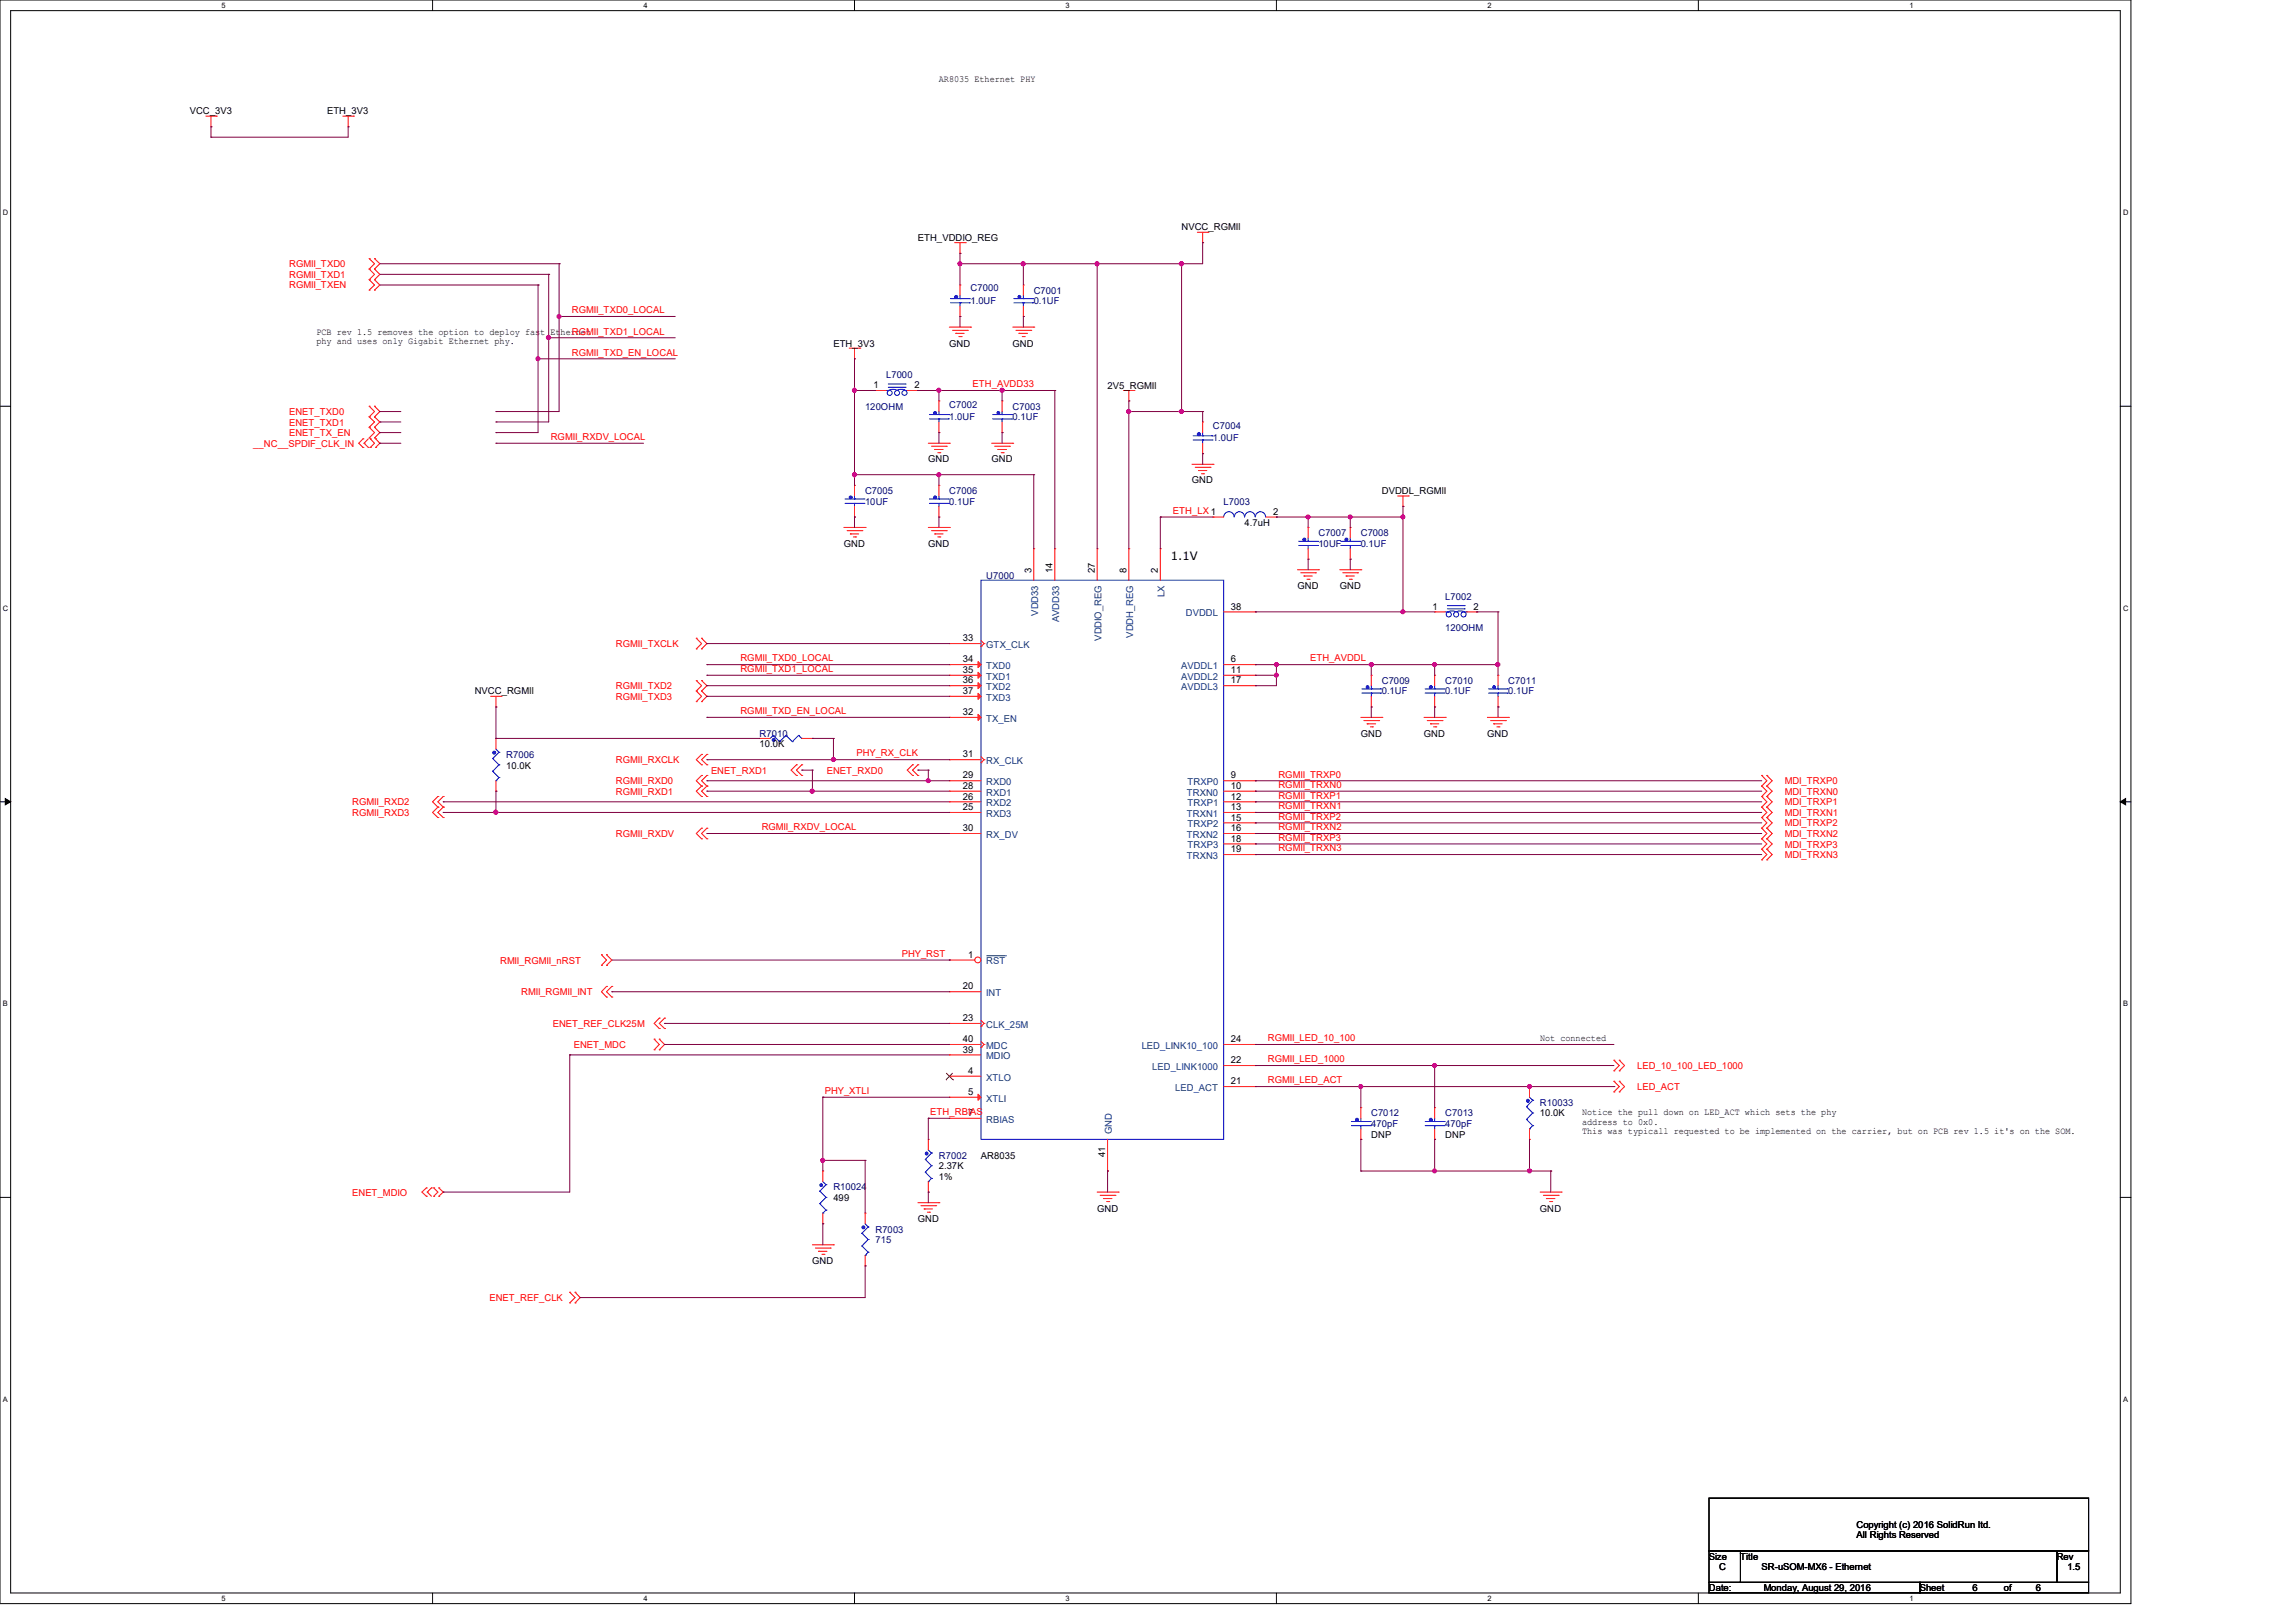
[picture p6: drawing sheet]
<svg xmlns="http://www.w3.org/2000/svg" width="420mm" height="297mm" viewBox="0 0 420 297" stroke-linecap="round" stroke-linejoin="round" font-family="sans-serif">
<defs><g id="words">
<text font-size="2.1" x="214.3" y="102.5">1.1V</text>
<g font-size="1.7">
<text x="171.8" y="14.9">AR8035 Ethernet PHY</text>
<text x="34.8" y="20.9">VCC_3V3</text>
<text x="59.9" y="20.9">ETH_3V3</text>
<text x="168" y="44.1">ETH_VDDIO_REG</text>
<text x="216.2" y="42.2">NVCC_RGMII</text>
<text x="57.9" y="61.3">PCB rev 1.5 removes the option to deploy fast Ethernet</text>
<text x="57.9" y="63">phy and uses only Gigabit Ethernet phy.</text>
<text x="152.5" y="63.4">ETH_3V3</text>
<text x="173.7" y="63.4">GND</text>
<text x="185.3" y="63.4">GND</text>
<text x="159.8" y="71">1</text>
<text x="167.4" y="71">2</text>
<text x="202.7" y="71.1">2V5_RGMII</text>
<text x="169.9" y="84.6">GND</text>
<text x="181.5" y="84.6">GND</text>
<text x="218.1" y="88.5">GND</text>
<text x="233" y="94.2">2</text>
<text x="252.9" y="90.4">DVDDL_RGMII</text>
<text x="154.4" y="100.1">GND</text>
<text x="169.9" y="100.1">GND</text>
<text x="227.8" y="96.2">4.7uH</text>
<text x="188.7" y="104.8" transform="rotate(-90 188.7 104.8)">3</text>
<text x="192.6" y="104.8" transform="rotate(-90 192.6 104.8)">14</text>
<text x="200.3" y="104.8" transform="rotate(-90 200.3 104.8)">27</text>
<text x="206.1" y="104.8" transform="rotate(-90 206.1 104.8)">8</text>
<text x="211.9" y="104.8" transform="rotate(-90 211.9 104.8)">2</text>
<text x="237.4" y="107.8">GND</text>
<text x="245.2" y="107.8">GND</text>
<text x="225.3" y="111.5">38</text>
<text x="262.1" y="111.5">1</text>
<text x="269.7" y="111.5">2</text>
<text x="176.2" y="117.3">33</text>
<text x="176.2" y="121.2">34</text>
<text x="176.2" y="123.1">35</text>
<text x="176.2" y="125.1">36</text>
<text x="225.3" y="121.2">6</text>
<text x="225.3" y="125.1">17</text>
<text x="225.3" y="123.1">11</text>
<text x="86.9" y="127.1">NVCC_RGMII</text>
<text x="176.2" y="130.9">32</text>
<text x="176.2" y="127">37</text>
<text x="139" y="136.7">10.0K</text>
<text x="249" y="134.8">GND</text>
<text x="260.6" y="134.8">GND</text>
<text x="272.2" y="134.8">GND</text>
<text x="92.7" y="140.6">10.0K</text>
<text x="176.2" y="142.5">29</text>
<text x="176.2" y="138.6">31</text>
<text x="225.3" y="142.5">9</text>
<text x="176.2" y="148.3">25</text>
<text x="176.2" y="146.3">26</text>
<text x="176.2" y="144.4">28</text>
<text x="225.3" y="144.4">10</text>
<text x="225.3" y="146.3">12</text>
<text x="225.3" y="148.3">13</text>
<text x="176.2" y="152.1">30</text>
<text x="225.3" y="150.2">15</text>
<text x="225.3" y="152.1">16</text>
<text x="225.3" y="154">18</text>
<text x="225.3" y="156">19</text>
<text x="177.2" y="175.3">1</text>
<text x="176.2" y="181.1">20</text>
<text x="176.2" y="186.9">23</text>
<text x="176.2" y="190.7">40</text>
<text x="225.3" y="190.7">24</text>
<text x="281.8" y="190.6">Not connected</text>
<text x="176.2" y="192.6">39</text>
<text x="177.2" y="196.5">4</text>
<text x="225.3" y="194.6">22</text>
<text x="177.2" y="200.4">5</text>
<text x="225.3" y="198.4">21</text>
<text x="177.2" y="204.2">7</text>
<text x="250.9" y="208.2">DNP</text>
<text x="264.5" y="208.2">DNP</text>
<text x="281.8" y="204.3">10.0K</text>
<text x="289.5" y="204.1">Notice the pull down on LED_ACT which sets the phy</text>
<text x="289.5" y="205.8">address to 0x0.</text>
<text x="289.5" y="207.6">This was typicall requested to be implemented on the carrier, but on PCB rev 1.5 it's on the SOM.</text>
<text x="171.8" y="214">2.37K</text>
<text x="171.8" y="215.9">1%</text>
<text x="179.5" y="212">AR8035</text>
<text x="202.3" y="211.8" transform="rotate(-90 202.3 211.8)">41</text>
<text x="152.5" y="219.8">499</text>
<text x="200.8" y="221.7">GND</text>
<text x="281.8" y="221.7">GND</text>
<text x="168" y="223.6">GND</text>
<text x="148.7" y="231.4">GND</text>
<text x="339.7" y="279.6">Copyright (c) 2016 SolidRun ltd.</text>
<text x="339.7" y="281.4">All Rights Reserved</text>
<text x="312.7" y="285.4">Size</text>
<text x="314.6" y="287.3">C</text>
<text x="318.5" y="285.4">Title</text>
<text x="322.4" y="287.3">SR-uSOM-MX6 - Ethernet</text>
<text x="376.4" y="285.4">Rev</text>
<text x="378.3" y="287.3">1.5</text>
<text x="312.7" y="291.2">Date:</text>
<text x="322.8" y="291.2">Monday, August 29, 2016</text>
<text x="351.3" y="291.2">Sheet</text>
<text x="361" y="291.2">6</text>
<text x="366.7" y="291.2">of</text>
<text x="372.5" y="291.2">6</text>
</g>
<g font-size="1.7" fill="#f00">
<text x="52.9" y="48.9">RGMII_TXD0</text>
<text x="52.9" y="50.8">RGMII_TXD1</text>
<text x="52.9" y="52.8">RGMII_TXEN</text>
<text x="104.6" y="57.3">RGMII_TXD0_LOCAL</text>
<text x="104.6" y="61.2">RGMII_TXD1_LOCAL</text>
<text x="104.6" y="65.1">RGMII_TXD_EN_LOCAL</text>
<text x="178" y="70.9">ETH_AVDD33</text>
<text x="52.9" y="75.9">ENET_TXD0</text>
<text x="52.9" y="77.9">ENET_TXD1</text>
<text x="46.4" y="81.7">__NC__SPDIF_CLK_IN</text>
<text x="52.9" y="79.8">ENET_TX_EN</text>
<text x="100.8" y="80.5">RGMII_RXDV_LOCAL</text>
<text x="214.7" y="94">ETH_LX 1</text>
<text x="112.7" y="118.4">RGMII_TXCLK</text>
<text x="135.5" y="121">RGMII_TXD0_LOCAL</text>
<text x="135.5" y="123">RGMII_TXD1_LOCAL</text>
<text x="239.8" y="121">ETH_AVDDL</text>
<text x="112.7" y="126.2">RGMII_TXD2</text>
<text x="112.7" y="128.1">RGMII_TXD3</text>
<text x="135.5" y="130.7">RGMII_TXD_EN_LOCAL</text>
<text x="112.7" y="139.7">RGMII_RXCLK</text>
<text x="112.7" y="143.5">RGMII_RXD0</text>
<text x="130.1" y="141.6">ENET_RXD1</text>
<text x="151.3" y="141.6">ENET_RXD0</text>
<text x="156.7" y="138.4">PHY_RX_CLK</text>
<text x="234" y="142.3">RGMII_TRXP0</text>
<text x="326.6" y="143.5">MDI_TRXP0</text>
<text x="64.5" y="147.4">RGMII_RXD2</text>
<text x="64.5" y="149.3">RGMII_RXD3</text>
<text x="112.7" y="145.5">RGMII_RXD1</text>
<text x="234" y="144.2">RGMII_TRXN0</text>
<text x="234" y="146.1">RGMII_TRXP1</text>
<text x="234" y="148.1">RGMII_TRXN1</text>
<text x="234" y="150">RGMII_TRXP2</text>
<text x="326.6" y="145.5">MDI_TRXN0</text>
<text x="326.6" y="147.4">MDI_TRXP1</text>
<text x="326.6" y="149.3">MDI_TRXN1</text>
<text x="112.7" y="153.2">RGMII_RXDV</text>
<text x="139.4" y="151.9">RGMII_RXDV_LOCAL</text>
<text x="234" y="151.9">RGMII_TRXN2</text>
<text x="234" y="153.8">RGMII_TRXP3</text>
<text x="234" y="155.8">RGMII_TRXN3</text>
<text x="326.6" y="151.2">MDI_TRXP2</text>
<text x="326.6" y="153.2">MDI_TRXN2</text>
<text x="326.6" y="155.1">MDI_TRXP3</text>
<text x="326.6" y="157">MDI_TRXN3</text>
<text x="91.5" y="176.3">RMII_RGMII_nRST</text>
<text x="165" y="175.1">PHY_RST</text>
<text x="95.4" y="182.1">RMII_RGMII_INT</text>
<text x="101.2" y="187.9">ENET_REF_CLK25M</text>
<text x="105" y="191.8">ENET_MDC</text>
<text x="232" y="190.5">RGMII_LED_10_100</text>
<text x="232" y="194.4">RGMII_LED_1000</text>
<text x="299.6" y="195.6">LED_10_100_LED_1000</text>
<text x="150.9" y="200.2">PHY_XTLI</text>
<text x="232" y="198.2">RGMII_LED_ACT</text>
<text x="299.6" y="199.5">LED_ACT</text>
<text x="170.2" y="204">ETH_RBIAS</text>
<text x="64.5" y="218.8">ENET_MDIO</text>
<text x="89.6" y="238.1">ENET_REF_CLK</text>
</g>
<g font-size="1.7" fill="#000080">
<text x="177.6" y="53.3">C7000</text>
<text x="189.2" y="53.8">C7001</text>
<text x="177.6" y="55.7">1.0UF</text>
<text x="189.2" y="55.7">0.1UF</text>
<text x="162.2" y="69.2">L7000</text>
<text x="158.3" y="75">120OHM</text>
<text x="173.7" y="74.6">C7002</text>
<text x="173.7" y="76.9">1.0UF</text>
<text x="185.3" y="75">C7003</text>
<text x="185.3" y="76.9">0.1UF</text>
<text x="222" y="78.4">C7004</text>
<text x="222" y="80.8">1.0UF</text>
<text x="158.3" y="90.4">C7005</text>
<text x="158.3" y="92.4">10UF</text>
<text x="173.7" y="90.4">C7006</text>
<text x="173.7" y="92.4">0.1UF</text>
<text x="223.9" y="92.4">L7003</text>
<text x="241.3" y="98.1">C7007</text>
<text x="241.3" y="100.1">10UF</text>
<text x="249" y="98.1">C7008</text>
<text x="249" y="100.1">0.1UF</text>
<text x="180.5" y="105.9">U7000</text>
<text x="264.5" y="109.7">L7002</text>
<text x="264.5" y="115.5">120OHM</text>
<text x="252.9" y="125.2">C7009</text>
<text x="264.5" y="125.2">C7010</text>
<text x="276" y="125.2">C7011</text>
<text x="252.9" y="127.1">0.1UF</text>
<text x="264.5" y="127.1">0.1UF</text>
<text x="276" y="127.1">0.1UF</text>
<text x="139" y="134.8">R7010</text>
<text x="92.7" y="138.7">R7006</text>
<text x="281.8" y="202.4">R10033</text>
<text x="250.9" y="204.3">C7012</text>
<text x="250.9" y="206.2">470pF</text>
<text x="264.5" y="204.3">C7013</text>
<text x="264.5" y="206.2">470pF</text>
<text x="171.8" y="212">R7002</text>
<text x="152.5" y="217.8">R10024</text>
<text x="160.2" y="225.6">R7003</text>
<text x="160.2" y="227.5">715</text>
</g>
<g font-size="1.7" fill="#004080">
<text x="190" y="112.7" transform="rotate(-90 190 112.7)">VDD33</text>
<text x="193.8" y="113.8" transform="rotate(-90 193.8 113.8)">AVDD33</text>
<text x="213.1" y="109.3" transform="rotate(-90 213.1 109.3)">LX</text>
<text x="217" y="112.8">DVDDL</text>
<text x="180.5" y="118.6">GTX_CLK</text>
<text x="201.6" y="117.3" transform="rotate(-90 201.6 117.3)">VDDIO_REG</text>
<text x="207.4" y="116.7" transform="rotate(-90 207.4 116.7)">VDDH_REG</text>
<text x="180.5" y="122.4">TXD0</text>
<text x="180.5" y="124.4">TXD1</text>
<text x="216.2" y="122.4">AVDDL1</text>
<text x="216.2" y="124.4">AVDDL2</text>
<text x="180.5" y="126.3">TXD2</text>
<text x="180.5" y="128.2">TXD3</text>
<text x="216.2" y="126.3">AVDDL3</text>
<text x="180.5" y="132.1">TX_EN</text>
<text x="180.5" y="143.7">RXD0</text>
<text x="180.5" y="139.8">RX_CLK</text>
<text x="217.3" y="143.7">TRXP0</text>
<text x="180.5" y="149.5">RXD3</text>
<text x="180.5" y="147.5">RXD2</text>
<text x="180.5" y="145.6">RXD1</text>
<text x="217.2" y="145.6">TRXN0</text>
<text x="217.2" y="149.5">TRXN1</text>
<text x="217.3" y="147.5">TRXP1</text>
<text x="180.5" y="153.3">RX_DV</text>
<text x="217.2" y="153.3">TRXN2</text>
<text x="217.3" y="151.4">TRXP2</text>
<text x="217.3" y="155.2">TRXP3</text>
<text x="217.2" y="157.2">TRXN3</text>
<text x="180.5" y="176.5">RST</text>
<text x="180.5" y="182.3">INT</text>
<text x="180.5" y="188.1">CLK_25M</text>
<text x="180.5" y="191.9">MDC</text>
<text x="208.9" y="191.9">LED_LINK10_100</text>
<text x="180.5" y="197.7">XTLO</text>
<text x="180.5" y="193.8">MDIO</text>
<text x="210.9" y="195.8">LED_LINK1000</text>
<text x="180.5" y="201.6">XTLI</text>
<text x="215.1" y="199.6">LED_ACT</text>
<text x="180.5" y="205.4">RBIAS</text>
<text x="203.5" y="207.5" transform="rotate(-90 203.5 207.5)">GND</text>
</g>
<g font-size="1.4">
<text x="40.6" y="1.4">5</text>
<text x="117.8" y="1.4">4</text>
<text x="195" y="1.4">3</text>
<text x="272.2" y="1.4">2</text>
<text x="349.4" y="1.4">1</text>
<text x=".5" y="39.4">D</text>
<text x="388.6" y="39.4">D</text>
<text x=".5" y="111.8">C</text>
<text x="388.6" y="111.8">C</text>
<text x=".5" y="184.1">B</text>
<text x="388.6" y="184.1">B</text>
<text x=".5" y="256.5">A</text>
<text x="388.6" y="256.5">A</text>
<text x="40.6" y="292.9">5</text>
<text x="117.8" y="292.9">4</text>
<text x="195" y="292.9">3</text>
<text x="272.2" y="292.9">2</text>
<text x="349.4" y="292.9">1</text>
</g>
</g></defs>
<path d="M0 0h390v293.5h-390zM1.9 1.9h386.1v289.6h-386.1z" fill="none" stroke="#000" stroke-width=".18"/>
<g fill="#fff">
<path d="M40.6 .2h.7v1.5h-.7z"/>
<path d="M40.6 291.7h.7v1.5h-.7z"/>
</g>
<path d="M79.2 0v1.9M79.2 291.5v2" fill="none" stroke="#000" stroke-width=".18"/>
<g fill="#fff">
<path d="M117.8 .2h.7v1.5h-.7z"/>
<path d="M117.8 291.7h.7v1.5h-.7z"/>
</g>
<path d="M156.4 0v1.9M156.4 291.5v2" fill="none" stroke="#000" stroke-width=".18"/>
<g fill="#fff">
<path d="M195 .2h.7v1.5h-.7z"/>
<path d="M195 291.7h.7v1.5h-.7z"/>
</g>
<path d="M233.6 0v1.9M233.6 291.5v2" fill="none" stroke="#000" stroke-width=".18"/>
<g fill="#fff">
<path d="M272.2 .2h.8v1.5h-.8z"/>
<path d="M272.2 291.7h.8v1.5h-.8z"/>
</g>
<path d="M310.8 0v1.9M310.8 291.5v2" fill="none" stroke="#000" stroke-width=".18"/>
<g fill="#fff">
<path d="M349.4 .2h.8v1.5h-.8z"/>
<path d="M349.4 291.7h.8v1.5h-.8z"/>
<path d="M.5 38.1h1v1.6h-1z"/>
<path d="M388.5 38.1h1v1.6h-1z"/>
<path d="M.5 110.5h1v1.6h-1z"/>
<path d="M388.5 110.5h1v1.6h-1z"/>
</g>
<path d="M0 74.3h1.9M388 74.3h2" fill="none" stroke="#000" stroke-width=".18"/>
<g fill="#fff">
<path d="M.5 182.9h.9v1.5h-.9z"/>
<path d="M388.5 182.9h.9v1.5h-.9z"/>
</g>
<path d="M0 146.7h1.9M388 146.7h2" fill="none" stroke="#000" stroke-width=".18"/>
<path d="M1 146.1l.9 .6-.9 .6zM388 146.7l1-.6v1.2z" fill="#000" stroke="#000" stroke-width=".18"/>
<g fill="#fff">
<path d="M.5 255.3h.9v1.5h-.9z"/>
<path d="M388.5 255.3h.9v1.5h-.9z"/>
</g>
<path d="M0 219.1h1.9M388 219.1h2M312.8 274.2h69.4v9.6h-69.4zM312.8 283.8h5.7v5.8h-5.7zM312.8 289.6h38.6v1.9h-38.6zM318.5 283.8h57.9v5.8h-57.9zM351.4 289.6h30.8v1.9h-30.8zM376.4 283.8h5.8v5.8h-5.8z" fill="none" stroke="#000" stroke-width=".18"/>
<g fill="none" stroke="#f00" stroke-width=".18">
<path d="M37.7 21.3h1.9M38.6 23.2h.1M38.6 21.3v1.9M39.6 21.3h.1M62.7 21.3h2M63.7 23.2h.1M63.7 21.3v1.9M64.7 21.3h.1M67.6 49.2h.1M67.6 47.3h.1M67.6 51.2h.1M67.6 53.1h.1"/>
<path d="M67.6 47.3l.9 1-.9 .9M67.6 49.2l.9 1-.9 1M67.6 51.2l.9 1-.9 .9M68.5 47.3h.1M68.5 49.2h.1M68.5 51.2h.1M68.5 53.1h.1M68.5 47.3l1 1-1 .9M68.5 49.2l1 1-1 1M68.5 51.2l1 1-1 .9M173.7 59.9h3.9M174.7 44.4h2"/>
<path d="M175.7 46.4h.1M175.7 52.2h.1M175.7 57.9h.1M175.7 44.4v2M175.7 52.2v1.9M175.7 56v1.9M176.7 44.4h.1M177.6 59.9h.1M185.3 59.9h3.9M187.3 52.2h.1M187.3 57.9h.1M187.3 52.2v1.9"/>
<path d="M187.3 56v1.9M189.2 59.9h.1M219.1 42.5h2M220.1 44.4h.1M220.1 42.5v1.9M221.1 42.5h.1M67.6 78.2h.1M67.6 76.3h.1M67.6 74.3h.1M67.6 78.2l.9 1-.9 .9M67.6 74.3l.9 1-.9 1M67.6 76.3l.9 .9-.9 1"/>
<path d="M68.5 78.2h.1M68.5 74.3h.1M68.5 76.3h.1M68.5 78.2l1 1-1 .9M68.5 74.3l1 1-1 1M68.5 76.3l1 .9-1 1M155.4 63.7h2M156.4 65.7h.1M156.4 63.7v2M157.4 63.7h.1M171.8 73.4h.1M171.8 79.2h.1"/>
<path d="M171.8 73.4v1.9M171.8 77.2v2M174.3 60.5h2.7M174.9 61h.1M174.9 61h1.5M175.5 61.6h.4M175.9 61.6h.1M177 60.5h.1M185.9 60.5h2.7M186.5 61h.1M186.5 61h1.5M187.1 61.6h.4"/>
<path d="M187.5 61.6h.1M188.6 60.5h.1M205.6 71.5h1.9M206.6 73.4h.1M206.6 71.5v1.9M207.5 71.5h.1M66.4 80.3h.1M66.4 81.9h.1M66.4 80.3l-.7 .8 .7 .8M66.6 81.1h.1M66.6 81.1l.8 .8M67.4 81.9h.1"/>
<path d="M67.4 80.3l-.8 .8M67.6 80.1h.1M67.8 81.9h.1M67.8 80.3h.1M67.8 80.3l.7 .8-.7 .8M68.5 80.1h.1M68.7 81.9h.1M68.7 80.3h.1M68.7 80.3l.8 .8-.8 .8M154.4 96.5h3.9M155 97.1h2.7M155.6 97.7h.1"/>
<path d="M155.6 97.7h1.5M156.2 98.3h.4M156.6 98.3h.1M157.7 97.1h.1M158.3 96.5h.1M169.9 96.5h3.8M169.9 81.1h3.8M170.5 97.1h2.7M170.5 81.7h2.7M171.1 97.7h.1M171.1 82.3h.1M171.1 97.7h1.5"/>
<path d="M171.1 82.3h1.5M171.6 98.3h.4M171.6 82.8h.4M172 98.3h.1M172 82.8h.1M173.2 97.1h.1M173.2 81.7h.1M173.7 96.5h.1M173.7 81.1h.1M181.5 81.1h3.8M182 81.7h2.7M182.6 82.3h.1"/>
<path d="M182.6 82.3h1.6M183.2 82.8h.4M183.6 82.8h.1M184.7 81.7h.1M185.3 81.1h.1M218.1 85h3.9M218.7 85.5h2.7M219.3 86.1h.1M219.3 86.1h1.6M219.9 86.7h.4M220.3 86.7h.1M221.4 85.5h.1"/>
<path d="M222 85h.1M222 94.6h.1M222 94.6h1.9M231.6 94.6h2M233.6 94.6h.1M239.4 96.5h.1M239.4 96.5v2M255.8 90.8h1.9M256.8 92.7h.1M256.8 90.8v1.9M257.7 90.8h.1M127.4 118.7h.1"/>
<path d="M127.4 116.8h.1M127.4 116.8l1 1-1 .9M128.4 116.8h.1M128.4 118.7h.1M128.4 116.8l1 1-1 .9M237.4 104.3h3.9M238 104.8h2.7M238.6 105.4h.1M238.6 105.4h1.6M239.2 106h.4M239.4 102.3h.1M239.4 100.4v1.9"/>
<path d="M239.6 106h.1M240.7 104.8h.1M241.3 104.3h.1M245.2 104.3h3.8M245.7 104.8h2.8M246.3 105.4h.1M246.3 105.4h1.6M246.9 106h.4M247.3 106h.1M248.5 104.8h.1M249 104.3h.1M262.6 112h.1"/>
<path d="M262.6 112h1.9M268.4 112h1.9M270.3 112h.1M89.8 127.4h1.9M90.8 129.4h.1M90.8 135.1h.1M90.8 127.4v2M90.8 135.1v2M91.7 127.4h.1M127.4 126.4h.1M127.4 124.5h.1M127.4 128.4h.1"/>
<path d="M127.4 124.5l1 1-1 .9M127.4 126.4l1 1-1 1M128.4 138h.1M128.4 140h.1M128.4 124.5h.1M128.4 126.4h.1M128.4 128.4h.1M128.4 138l-1 1 1 1M128.4 124.5l1 1-1 .9M128.4 126.4l1 1-1 1M129.4 138h.1M129.4 140h.1"/>
<path d="M129.4 138l-1 1 1 1M139 135.1h.1M139 135.1h1.9M145.8 140h.1M145.8 140l-1 .9 1 1M146.7 140h.1M146.7 140l-.9 .9 .9 1M146.7 135.1h2M148.7 135.1h.1M167 140h.1M167 140l-1 .9 1 1M168 140h.1"/>
<path d="M168 140l-1 .9 1 1M249 131.3h3.9M249.6 131.9h2.7M250.2 132.5h.1M250.2 132.5h1.6M250.8 133h.4M251.2 133h.1M252.3 131.9h.1M252.9 131.3h.1M260.6 131.3h3.9M261.2 131.9h2.7M261.8 132.5h.1"/>
<path d="M261.8 132.5h1.5M262.3 133h.5M262.6 123.6h.1M262.6 129.4h.1M262.6 123.6v1.9M262.6 127.4v2M262.8 133h.1M263.9 131.9h.1M264.5 131.3h.1M272.2 131.3h3.9M272.8 131.9h2.7M273.3 132.5h.1"/>
<path d="M273.3 132.5h1.6M273.9 133h.4M274.2 123.6h.1M274.2 129.4h.1M274.2 123.6v1.9M274.2 127.4v2M274.3 133h.1M275.5 131.9h.1M276.1 131.3h.1M80.1 145.8h.1M80.1 147.7h.1M80.1 149.6h.1"/>
<path d="M80.1 145.8l-.9 .9 .9 1M80.1 147.7l-.9 1 .9 .9M81.1 145.8h.1M81.1 147.7h.1M81.1 149.6h.1M81.1 145.8l-1 .9 1 1M81.1 147.7l-1 1 1 .9M90.8 144.8h.1M90.8 142.9v1.9M128.4 141.9h.1M128.4 143.8h.1M128.4 145.8h.1"/>
<path d="M128.4 151.6h.1M128.4 153.5h.1M128.4 141.9l-1 1 1 .9M128.4 143.8l-1 1 1 1M128.4 151.6l-1 .9 1 1M129.4 141.9h.1M129.4 143.8h.1M129.4 145.8h.1M129.4 151.6h.1M129.4 153.5h.1M129.4 141.9l-1 1 1 .9M129.4 143.8l-1 1 1 1"/>
<path d="M129.4 151.6l-1 .9 1 1M145.8 141.9h.1M146.7 141.9h.1M167 141.9h.1M168 141.9h.1M322.4 141.9h.1M322.4 143.8h.1M322.4 145.8h.1M322.4 147.7h.1M322.4 149.6h.1M322.4 151.6h.1M322.4 153.5h.1"/>
<path d="M322.4 155.4h.1M322.4 157.4h.1M322.4 141.9l.9 1-.9 .9M322.4 143.8l.9 1-.9 1M322.4 145.8l.9 .9-.9 1M322.4 147.7l.9 1-.9 .9M322.4 149.6l.9 1-.9 1M322.4 151.6l.9 .9-.9 1M322.4 153.5l.9 .9-.9 1M322.4 155.4l.9 1-.9 1M323.3 141.9h.1M323.3 143.8h.1"/>
<path d="M323.3 145.8h.1M323.3 147.7h.1M323.3 149.6h.1M323.3 151.6h.1M323.3 153.5h.1M323.3 155.4h.1M323.3 157.4h.1M323.3 141.9l1 1-1 .9M323.3 143.8l1 1-1 1M323.3 145.8l1 .9-1 1M323.3 147.7l1 1-1 .9M323.3 149.6l1 1-1 1"/>
<path d="M323.3 151.6l1 .9-1 1M323.3 153.5l1 .9-1 1M323.3 155.4l1 1-1 1M110.1 176.7h.1M110.1 174.7h.1M110.1 174.7l.9 1-.9 1M111 174.7h.1M111 176.7h.1M111 174.7l1 1-1 1M111 180.5h.1M111 182.5h.1M111 180.5l-.9 1 .9 1"/>
<path d="M112 180.5h.1M112 182.5h.1M112 180.5l-1 1 1 1M119.7 192.1h.1M119.7 190.2h.1M119.7 190.2l.9 .9-.9 1M120.6 186.3h.1M120.6 188.2h.1M120.6 190.2h.1M120.6 192.1h.1M120.6 186.3l-.9 1 .9 .9M120.6 190.2l1 .9-1 1"/>
<path d="M121.6 186.3h.1M121.6 188.2h.1M121.6 186.3l-1 1 1 .9M279.9 198.8h.1M279.9 198.8v2M295.4 197.9h.1M295.4 199.8h.1M295.4 194h.1M295.4 196h.1M295.4 197.9l.9 .9-.9 1M295.4 194l.9 1-.9 1M296.3 197.9h.1"/>
<path d="M296.3 199.8h.1M296.3 194h.1M296.3 196h.1M296.3 197.9l1 .9-1 1M296.3 194l1 1-1 1M78 218.9h.1M78 217.4h.1M78 217.4l-.8 .7 .8 .8M78.2 218.1h.1M78.2 218.1l.8 .8M79 217.4h.1M79 217.4l-.8 .7"/>
<path d="M79.4 217.4h.1M79.4 218.9h.1M79.4 217.4l.7 .7-.7 .8M80.3 217.4h.1M80.3 218.9h.1M80.3 217.4l.8 .7-.8 .8M200.8 218.1h3.8M201.3 218.7h2.7M201.9 219.3h.1M201.9 219.3h1.6M202.5 219.9h.4M202.9 219.9h.1"/>
<path d="M204 218.7h.1M204.6 218.1h.1M249 202.7h.1M249 208.5h.1M249 202.7v1.9M249 206.6v1.9M262.6 202.7h.1M262.6 208.5h.1M262.6 202.7v1.9M262.6 206.6v1.9M279.9 208.5h.1M279.9 206.6v1.9"/>
<path d="M281.9 218.1h3.8M282.4 218.7h2.8M283 219.3h.1M283 219.3h1.6M283.6 219.9h.4M284 219.9h.1M285.2 218.7h.1M285.7 218.1h.1M104.3 238.4h.1M104.3 236.5h.1M104.3 236.5l.9 .9-.9 1M105.2 236.5h.1"/>
<path d="M105.2 238.4h.1M105.2 236.5l1 .9-1 1M148.7 227.8h3.8M149.2 228.4h2.7M149.8 229h.1M149.8 229h1.5M150.4 229.5h.4M150.8 229.5h.1M151.9 228.4h.1M152.5 227.8h.1M158.3 222h.1M158.3 231.6h.1"/>
<path d="M158.3 222v1.9M158.3 229.7v1.9M168 220.1h3.8M168.5 220.6h2.7M169.1 221.2h.1M169.1 221.2h1.5M169.7 221.8h.4M170.1 221.8h.1M171.2 220.6h.1M171.8 220.1h.1"/>
</g>
<g fill="none" stroke="#00f" stroke-width=".18">
<path d="M173.9 55.4h3.5M173.9 54.7h3.5M175.7 55.4h.1M175.7 54.7h.1M175.7 54.1v.6M175.7 55.4v.6M177.4 55.4h.1M177.4 54.7h.1M185.5 55.4h3.5M185.5 54.7h3.5M187.3 55.4h.1M187.3 54.7h.1"/>
<path d="M187.3 54.1v.6M187.3 55.4v.6M189 55.4h.1M189 54.7h.1M170.1 76.7h3.5M170.1 75.9h3.5M171.8 76.7h.1M171.8 75.9h.1M171.8 75.3v.6M171.8 76.7v.5M173.6 76.7h.1M173.6 75.9h.1"/>
<path d="M223.9 94.6a.95 .95 0 0 1 1-1 .95 .95 0 0 1 .9 1M225.9 94.6a.93 .93 0 0 1 .9-1 .93 .93 0 0 1 1 1M227.8 94.6a.95 .95 0 0 1 .9-1 .95 .95 0 0 1 1 1M229.7 94.6a.93 .93 0 0 1 1-1 .93 .93 0 0 1 .9 1M237.7 99.8h3.4M237.7 99.1h3.4M239.4 99.8h.1M239.4 99.1h.1M239.4 98.5v.6M239.4 99.8v.6M241.1 99.8h.1M241.1 99.1h.1"/>
<path d="M179.5 106.2h44.4v102.3h-44.4zM264.5 112h.5M264.9 111.4h3.1M264.9 110.8h3.1M265 111.9l.7-.1 .7 .1M265 112h.1M266.6 111.9l.7-.1 .7 .1M267.8 112h.6M268 111.4h.1M268 110.8h.1M268.4 112h.1M90.2 138.8h.1"/>
<path d="M90.2 138.8l1.1 1.2M90.8 137.1l.5 .6M91.3 137.7h.1M91.3 140h.1M91.3 137.7l-1.1 1.1M91.3 140l-1.1 1.1M141.5 134.6h.1M141.5 134.6l-.6 .5M141.5 134.6l1.2 1.1M142.7 135.7h.1M143.8 134.6h.1M143.8 134.6l-1.1 1.1"/>
<path d="M143.8 134.6l1.2 1.1M145 135.7h.1M146.1 134.6h.1M146.1 134.6l-1.1 1.1M146.1 134.6l.6 .5M146.7 135.1h.1M260.8 126.8h3.5M260.8 126.1h3.5M262.6 126.8h.1M262.6 126.1h.1M262.6 125.5v.6M262.6 126.8v.6"/>
<path d="M264.3 126.8h.1M264.3 126.1h.1M272.4 126.8h3.5M272.4 126.1h3.5M274.2 126.8h.1M274.2 126.1h.1M274.2 125.5v.6M274.2 126.8v.6M275.9 126.8h.1M275.9 126.1h.1M90.2 141.1h.1M90.2 141.1l1.1 1.2"/>
<path d="M90.8 142.9h.1M91.3 142.3h.1M91.3 142.3l-.5 .6M247.3 206h3.5M247.3 205.2h3.5M249 206h.1M249 205.2h.1M249 204.6v.6M249 206v.6M250.8 206h.1M250.8 205.2h.1M260.8 206h3.5"/>
<path d="M260.8 205.2h3.5M262.6 206h.1M262.6 205.2h.1M262.6 204.6v.6M262.6 206v.6M264.3 206h.1M264.3 205.2h.1M279.4 202.5h.1M279.4 204.9h.1M279.4 202.5l1.1 1.2M279.4 204.9l1.1 1.1M279.9 206.6h.1"/>
<path d="M279.9 200.8l.6 .5M280.5 201.3h.1M280.5 203.7h.1M280.5 206h.1M280.5 201.3l-1.1 1.2M280.5 203.7l-1.1 1.2M280.5 206l-.6 .6M157.7 225.7h.1M157.7 228h.1M157.7 225.7l1.2 1.1M157.7 228l1.2 1.2M158.3 229.7h.1"/>
<path d="M158.3 223.9l.6 .6M158.9 224.5h.1M158.9 226.8h.1M158.9 229.2h.1M158.9 224.5l-1.2 1.2M158.9 226.8l-1.2 1.2M158.9 229.2l-.6 .5"/>
<circle cx="265.1" cy="112.4" r=".47"/>
<circle cx="266.5" cy="112.4" r=".47"/>
<circle cx="267.8" cy="112.4" r=".47"/>
</g>
<g fill="#00f" stroke="#00f" stroke-width=".18">
<circle cx="186.6" cy="54.3" r=".27"/>
<circle cx="248.3" cy="204.9" r=".28"/>
<circle cx="158" cy="224.6" r=".28"/>
<circle cx="238.7" cy="98.7" r=".28"/>
<circle cx="273.4" cy="125.8" r=".27"/>
<circle cx="175" cy="54.3" r=".28"/>
<circle cx="261.9" cy="204.9" r=".28"/>
<circle cx="141.6" cy="135.4" r=".28"/>
<circle cx="171.1" cy="75.6" r=".27"/>
<circle cx="279.6" cy="201.4" r=".27"/>
<circle cx="90.4" cy="137.7" r=".28"/>
<circle cx="261.9" cy="125.8" r=".28"/>
</g>
<circle cx="179" cy="175.7" r=".54" fill="#fff" stroke="#f00" stroke-width=".18"/>
<g fill="none" stroke="#f00" stroke-width=".18">
<path d="M160.2 71.5h.1M160.2 71.5h2M166 71.5h2M168 71.5h.1M183.4 73.4h.1M183.4 79.2h.1M183.4 73.4v1.9M183.4 77.2v2M220.1 77.2h.1M220.1 77.2v2M156.4 88.8h.1M156.4 94.6h.1"/>
<path d="M156.4 88.8v2M156.4 92.7v1.9M171.8 88.8h.1M171.8 94.6h.1M171.8 88.8v2M171.8 92.7v1.9M220.1 83h.1M220.1 81.1v1.9M247.1 96.5h.1M247.1 96.5v2M173.7 117.8h.1M173.7 117.8h5.8"/>
<path d="M179.5 118.3h.1M179.5 117.2l.6 .6M180.1 117.8h.1M180.1 117.8l-.6 .5M189.2 100.4h.1M189.2 100.4v5.8M193 100.4h.1M193 100.4v5.8M200.8 100.4h.1M200.8 100.4v5.8M206.6 100.4h.1M206.6 100.4v5.8"/>
<path d="M212.3 100.4h.1M212.3 100.4v5.8M223.9 112h5.8M229.7 112h.1M247.1 102.3h.1M247.1 100.4v1.9M173.7 139h.1M173.7 131.3h.1M173.7 121.6h.1M173.7 123.6h.1M173.7 125.5h.1M173.7 127.4h.1"/>
<path d="M173.7 121.6h5.8M173.7 125.5h5.8M173.7 139h5.8M173.7 131.3h5.8M173.7 123.6h5.8M173.7 127.4h5.8M179.5 139.6h.1M179.5 138.5l.6 .5M180.1 139h.1M180.1 139l-.6 .6M223.9 121.6h5.8M223.9 125.5h5.8"/>
<path d="M223.9 123.6h5.8M229.7 121.6h.1M229.7 125.5h.1M229.7 123.6h.1M251 123.6h.1M251 129.4h.1M251 123.6v1.9M251 127.4v2M173.7 148.7h.1M173.7 146.7h.1M173.7 144.8h.1M173.7 142.9h.1"/>
<path d="M173.7 152.5h.1M173.7 142.9h5.8M173.7 144.8h5.8M173.7 146.7h5.8M173.7 148.7h5.8M173.7 152.5h5.8M223.9 142.9h5.8M223.9 144.8h5.8M223.9 146.7h5.8M223.9 148.7h5.8M223.9 150.6h5.8M223.9 152.5h5.8"/>
<path d="M223.9 154.4h5.8M223.9 156.4h5.8M229.7 142.9h.1M229.7 144.8h.1M229.7 146.7h.1M229.7 148.7h.1M229.7 150.6h.1M229.7 152.5h.1M229.7 154.4h.1M229.7 156.4h.1M173.7 175.7h.1M173.7 175.7h4.7"/>
<path d="M173.7 196.9h.1M173.7 187.3h.1M173.7 191.1h.1M173.7 181.5h.1M173.7 193h.1M173.7 196.9h5.8M173.7 187.3h5.8M173.7 191.1h5.8M173.7 181.5h5.8M173.7 193h5.8M179.5 187.8h.1M179.5 191.7h.1"/>
<path d="M179.5 186.7l.6 .6M179.5 190.6l.6 .5M180.1 187.3h.1M180.1 191.1h.1M180.1 187.3l-.6 .5M180.1 191.1l-.6 .6M223.9 198.8h5.8M223.9 195h5.8M223.9 191.1h5.8M229.7 198.8h.1M229.7 195h.1M229.7 191.1h.1"/>
<path d="M150.6 214.3h.1M150.6 214.3v1.9M169.9 208.5h.1M169.9 218.1h.1M169.9 208.5v1.9M169.9 216.2v1.9M173.7 200.8h.1M173.7 204.6h.1M173.7 200.8h5.8M173.7 204.6h5.8M202.7 214.3h.1M202.7 208.5v5.8"/>
<path d="M150.6 223.9h.1M150.6 222v1.9"/>
</g>
<path d="M180.5 174.9h3.5M184 174.9h.1" fill="none" stroke="#004080" stroke-width=".18"/>
<path d="M173.1 197.6h.1M173.2 196.4l1.2 1.2M174.3 196.4l-1.2 1.2M174.4 197.6h.1" fill="none" stroke="#804000" stroke-width=".18"/>
<g fill="#f00" stroke="#f00" stroke-width=".18">
<path d="M179 200.2l.5 .6-.5 .5z"/>
<path d="M179 130.7l.5 .6-.5 .5z"/>
<path d="M179 121.1l.5 .5-.5 .6z"/>
<path d="M179 123l.5 .6-.5 .5z"/>
<path d="M179 124.9l.5 .6-.5 .5z"/>
<path d="M179 126.9l.5 .5-.5 .6z"/>
</g>
<g fill="none" stroke="#00f" stroke-width=".18">
<path d="M162.2 71.5h.5M162.6 70.9h3.1M162.6 70.3h3.1M162.7 71.5h.1M164.1 71.4l-.7-.2-.7 .2M164.3 71.4l.7-.2 .7 .2M165.4 71.5h.6M165.7 70.9h.1M165.7 70.3h.1M166 71.5h.1M181.7 76.7h3.4M181.7 75.9h3.4"/>
<path d="M183.4 76.7h.1M183.4 75.9h.1M183.4 75.3v.6M183.4 76.7v.5M185.1 76.7h.1M185.1 75.9h.1M218.4 79.8h3.4M220.1 79.8h.1M220.1 79.2v.6M221.8 79.8h.1M154.6 92.1h3.5M154.6 91.3h3.5"/>
<path d="M156.4 92.1h.1M156.4 91.3h.1M156.4 90.8v.5M156.4 92.1v.6M158.1 92.1h.1M158.1 91.3h.1M170.1 92.1h3.5M170.1 91.3h3.5M171.8 92.1h.1M171.8 91.3h.1M171.8 90.8v.5M171.8 92.1v.6"/>
<path d="M173.6 92.1h.1M173.6 91.3h.1M218.4 80.5h3.4M220.1 80.5h.1M220.1 80.5v.6M221.8 80.5h.1M245.4 99.8h3.4M245.4 99.1h3.4M247.1 99.8h.1M247.1 99.1h.1M247.1 98.5v.6M247.1 99.8v.6"/>
<path d="M248.8 99.8h.1M248.8 99.1h.1M249.2 126.8h3.5M249.2 126.1h3.5M251 126.8h.1M251 126.1h.1M251 125.5v.6M251 126.8v.6M252.7 126.8h.1M252.7 126.1h.1M150 218h.1M150 218l1.2 1.1"/>
<path d="M150.6 216.2l.6 .6M151.2 216.8h.1M151.2 219.1h.1M151.2 216.8l-1.2 1.2M151.2 219.1l-1.2 1.2M169.3 212.2h.1M169.3 214.5h.1M169.3 212.2l1.2 1.1M169.3 214.5l1.2 1.1M169.9 216.2h.1M169.9 210.4l.6 .6M170.5 211h.1"/>
<path d="M170.5 213.3h.1M170.5 215.6h.1M170.5 211l-1.2 1.2M170.5 213.3l-1.2 1.2M170.5 215.6l-.6 .6M150 220.3h.1M150 220.3l1.2 1.1M150.6 222h.1M151.2 221.4h.1M151.2 221.4l-.6 .6"/>
<circle cx="162.8" cy="71.9" r=".46"/>
<circle cx="164.2" cy="71.9" r=".46"/>
<circle cx="165.5" cy="71.9" r=".46"/>
</g>
<g fill="#00f" stroke="#00f" stroke-width=".18">
<circle cx="250.3" cy="125.8" r=".27"/>
<circle cx="219.4" cy="79.4" r=".28"/>
<circle cx="169.6" cy="211.1" r=".27"/>
<circle cx="246.4" cy="98.7" r=".28"/>
<circle cx="150.3" cy="216.9" r=".25"/>
<circle cx="155.7" cy="91" r=".27"/>
<circle cx="171.1" cy="91" r=".27"/>
<circle cx="182.7" cy="75.6" r=".25"/>
</g>
<g fill="none" stroke="#800040" stroke-width=".18">
<path d="M38.6 23.2h.1M38.6 25.1h.1M38.6 23.2v1.9M63.7 23.2h.1M63.7 23.2v1.9h-25.1M69.5 48.3h32.8M69.5 50.2h30.9M69.5 52.2h29M98.5 52.2h.1M98.5 52.2v27h-7.7M100.4 50.2h.1M100.4 50.2v27h-9.6"/>
<path d="M102.3 48.3h.1M102.3 57.9h.1M102.3 48.3v27h-11.5M102.3 57.9h21.3M175.7 48.3h.1M175.7 57.9h.1M175.7 46.4h.1M175.7 46.4v5.8M175.7 57.9v2M187.3 48.3h.1M187.3 57.9h.1M187.3 48.3v3.9"/>
<path d="M187.3 57.9v2M200.8 48.3h.1M200.8 48.3v52.1M216.2 48.3h.1M216.2 48.3v27M220.1 44.4h.1M220.1 44.4v3.9h-44.4M69.5 79.2h.1M69.5 75.3h.1M69.5 77.2h.1M69.5 75.3h3.9M69.5 77.2h3.9"/>
<path d="M69.5 79.2h3.9M90.8 75.3h.1M90.8 77.2h.1M90.8 79.2h.1M98.5 65.7h.1M98.5 65.7h25.1M100.4 61.8h.1M100.4 61.8h23.2M156.4 71.5h.1M156.4 65.7h.1M156.4 71.5h3.8M156.4 65.7v23.1"/>
<path d="M168 71.5h.1M168 71.5h25M171.8 71.5h.1M171.8 79.2h.1M171.8 71.5v1.9M171.8 79.2v1.9M183.4 71.5h.1M183.4 79.2h.1M183.4 71.5v1.9M183.4 79.2v1.9M193 71.5h.1M193 71.5v28.9"/>
<path d="M206.6 75.3h.1M206.6 73.4h.1M206.6 75.3h13.5M206.6 73.4v27M216.2 75.3h.1M220.1 75.3h.1M220.1 75.3v1.9M69.5 81.1h.1M69.5 81.1h3.9M90.8 81.1h.1M90.8 81.1h27M156.4 86.9h.1"/>
<path d="M156.4 94.6h.1M156.4 86.9h32.8M156.4 94.6v1.9M171.8 86.9h.1M171.8 94.6h.1M171.8 86.9v1.9M171.8 94.6v1.9M189.2 86.9h.1M189.2 86.9v13.5M212.3 94.6h.1M212.3 94.6h9.7M212.3 94.6v5.8"/>
<path d="M220.1 83h.1M220.1 83v2M233.6 94.6h.1M233.6 94.6h23.2M239.4 94.6h.1M239.4 94.6v1.9M247.1 94.6h.1M247.1 94.6v1.9M256.8 94.6h.1M256.8 92.7h.1M256.8 92.7v19.3M129.4 117.8h.1"/>
<path d="M129.4 117.8h44.3M229.7 112h.1M229.7 112h32.9M239.4 102.3h.1M239.4 102.3v2M247.1 102.3h.1M247.1 102.3v2M256.8 112h.1M270.3 112h.1M270.3 112h3.9M274.2 112h.1M274.2 112v11.6"/>
<path d="M90.8 129.4h.1M90.8 135.1h.1M90.8 129.4v5.7M90.8 135.1h48.2M129.4 139h.1M129.4 131.3h.1M129.4 121.6h.1M129.4 123.6h.1M129.4 125.5h.1M129.4 127.4h.1M129.4 121.6h44.3M129.4 139h44.3"/>
<path d="M129.4 131.3h44.3M129.4 123.6h44.3M129.4 125.5h44.3M129.4 127.4h44.3M148.7 135.1h.1M148.7 135.1h3.8M152.5 135.1h.1M152.5 139h.1M152.5 135.1v3.9M229.7 121.6h.1M229.7 123.6h.1M229.7 125.5h.1"/>
<path d="M229.7 121.6h44.5M229.7 123.6h3.9M233.6 121.6h.1M233.6 123.6h.1M233.6 121.6v3.9h-3.9M251 121.6h.1M251 129.4h.1M251 121.6v2M251 129.4v1.9M262.6 121.6h.1M262.6 129.4h.1M262.6 121.6v2"/>
<path d="M262.6 129.4v1.9M274.2 121.6h.1M274.2 129.4h.1M274.2 129.4v1.9M81.1 146.7h.1M81.1 148.7h.1M81.1 146.7h92.6M81.1 148.7h92.6M90.8 144.8h.1M90.8 148.7h.1M90.8 144.8v3.9M129.4 142.9h.1"/>
<path d="M129.4 144.8h.1M129.4 152.5h.1M129.4 142.9h44.3M129.4 144.8h44.3M129.4 152.5h44.3M146.7 140.9h.1M146.7 140.9h2M148.7 140.9h.1M148.7 144.8h.1M148.7 140.9v3.9M168 140.9h.1M168 140.9h1.9"/>
<path d="M169.9 140.9h.1M169.9 142.9h.1M169.9 140.9v2M229.7 142.9h.1M229.7 144.8h.1M229.7 146.7h.1M229.7 148.7h.1M229.7 150.6h.1M229.7 152.5h.1M229.7 154.4h.1M229.7 156.4h.1M229.7 142.9h92.7"/>
<path d="M229.7 144.8h92.7M229.7 146.7h92.7M229.7 152.5h92.7M229.7 148.7h92.7M229.7 150.6h92.7M229.7 154.4h92.7M229.7 156.4h92.7M112 175.7h61.7M173.7 175.7h.1M104.3 193h.1M104.3 193v25.1h-23.2M104.3 193h69.4"/>
<path d="M112 181.5h.1M112 181.5h61.7M121.6 191.1h.1M121.6 187.3h.1M121.6 191.1h52.1M121.6 187.3h52.1M229.7 191.1h.1M229.7 195h.1M229.7 191.1h65.7M229.7 195h65.7M229.7 198.8h65.7M249 198.8h.1"/>
<path d="M249 198.8v3.9M262.6 195h.1M262.6 195v7.7M279.9 198.8h.1M295.4 198.8h.1M81.1 218.1h.1M150.6 200.8h.1M150.6 212.3h.1M150.6 200.8h23.1M150.6 200.8v13.5M150.6 212.3h7.7M158.3 212.3h.1"/>
<path d="M158.3 212.3v9.7M169.9 204.6h.1M169.9 218.1h.1M169.9 204.6v3.9M169.9 218.1v2M169.9 204.6h3.8M202.7 214.3h.1M202.7 214.3v3.8M249 208.5h.1M249 214.3h.1M249 208.5v5.8M249 214.3h34.8"/>
<path d="M262.6 208.5h.1M262.6 208.5v5.8M279.9 214.3h.1M279.9 208.5v5.8M283.8 214.3h.1M283.8 214.3v3.8M106.2 237.4h.1M150.6 223.9h.1M150.6 223.9v3.9M158.3 231.6h.1M158.3 231.6v5.8h-52.1"/>
</g>
<g fill="#f0f" stroke="#f0f" stroke-width=".18">
<circle cx="251" cy="121.6" r=".37"/>
<circle cx="233.6" cy="121.6" r=".36"/>
<circle cx="152.5" cy="139" r=".37"/>
<circle cx="169.9" cy="142.9" r=".36"/>
<circle cx="148.6" cy="144.8" r=".38"/>
<circle cx="171.8" cy="86.9" r=".37"/>
<circle cx="200.8" cy="48.3" r=".37"/>
<circle cx="187.2" cy="48.3" r=".38"/>
<circle cx="249" cy="198.8" r=".36"/>
<circle cx="256.7" cy="112" r=".36"/>
<circle cx="256.7" cy="94.6" r=".36"/>
<circle cx="233.6" cy="123.5" r=".36"/>
<circle cx="150.5" cy="212.3" r=".37"/>
<circle cx="175.7" cy="48.3" r=".37"/>
<circle cx="156.3" cy="86.9" r=".37"/>
<circle cx="156.3" cy="71.4" r=".37"/>
<circle cx="206.6" cy="75.3" r=".37"/>
<circle cx="262.5" cy="214.3" r=".36"/>
<circle cx="279.9" cy="214.3" r=".37"/>
<circle cx="274.1" cy="121.6" r=".37"/>
<circle cx="262.5" cy="121.6" r=".36"/>
<circle cx="247.1" cy="94.6" r=".36"/>
<circle cx="239.4" cy="94.6" r=".36"/>
<circle cx="183.4" cy="71.4" r=".38"/>
<circle cx="171.8" cy="71.4" r=".37"/>
<circle cx="262.5" cy="195" r=".36"/>
<circle cx="90.7" cy="148.6" r=".38"/>
<circle cx="102.3" cy="57.9" r=".37"/>
<circle cx="100.4" cy="61.8" r=".38"/>
<circle cx="98.4" cy="65.6" r=".36"/>
<circle cx="216.2" cy="48.3" r=".38"/>
<circle cx="216.2" cy="75.3" r=".37"/>
<circle cx="279.9" cy="198.8" r=".37"/>
</g>
<use href="#words"/>
</svg>
